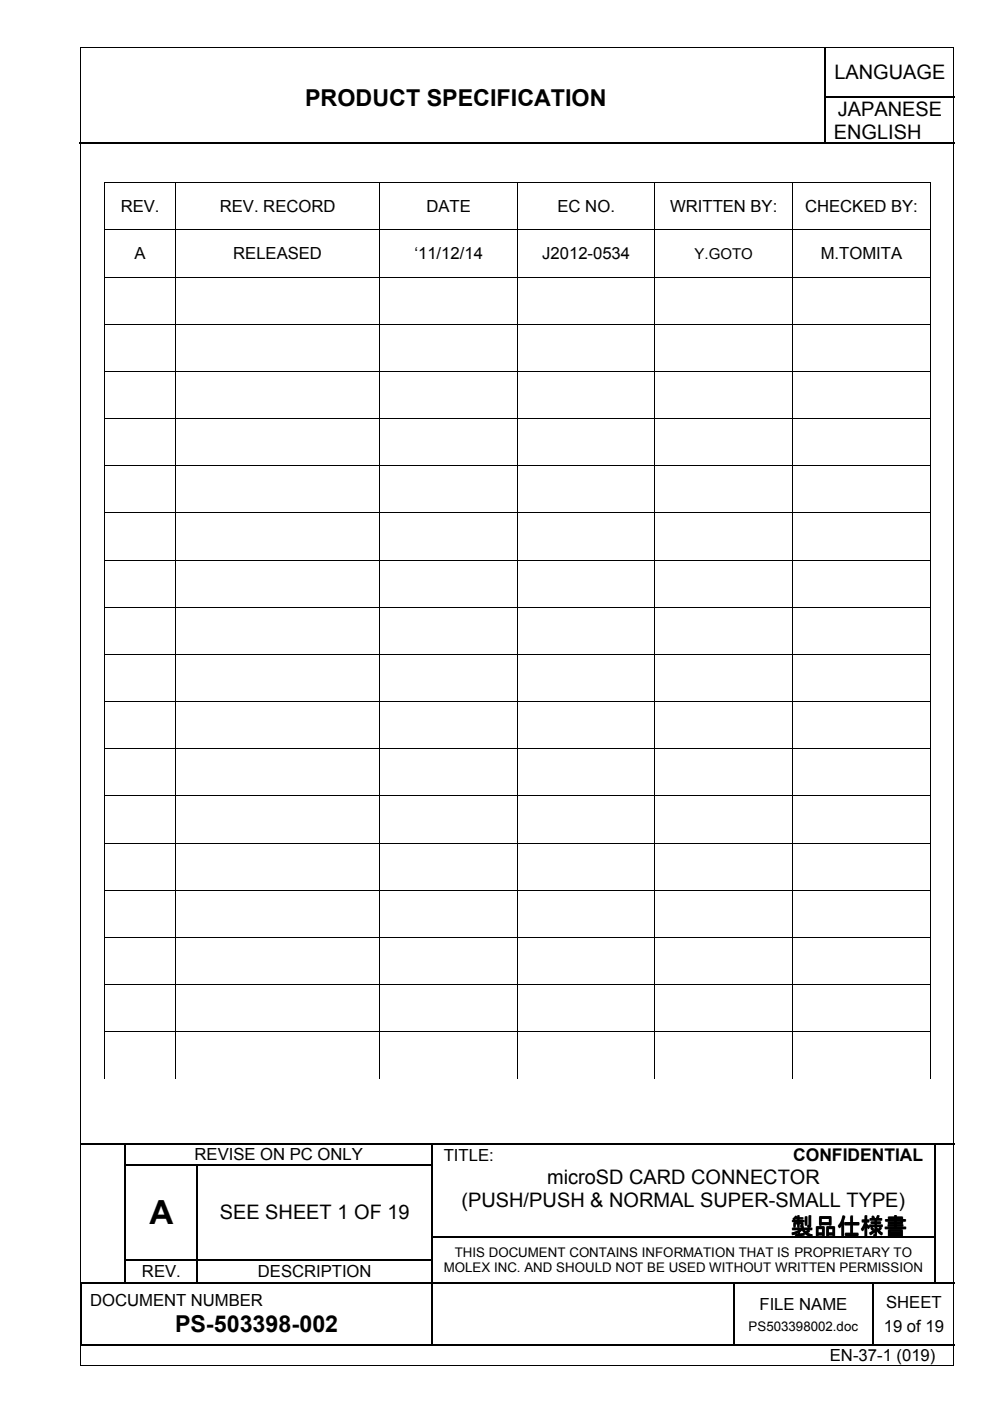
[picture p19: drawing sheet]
<svg xmlns="http://www.w3.org/2000/svg" width="210mm" height="297mm" viewBox="0 0 210 297" stroke-linecap="round" stroke-linejoin="round" font-family="sans-serif">
<defs><g id="words">
<text font-size="7" x="31.7" y="259.6">A</text>
<g font-size="4.9">
<text x="64.7" y="22.5">PRODUCT SPECIFICATION</text>
<text x="167.7" y="261.7">製品仕様書</text>
<text x="37.1" y="282.4">PS-503398-002</text>
</g>
<g font-size="4.2">
<text x="176.9" y="16.8">LANGUAGE</text>
<text x="176.8" y="29.4">ENGLISH</text>
<text x="177.7" y="24.6">JAPANESE</text>
<text x="116" y="251">microSD CARD CONNECTOR</text>
<text x="97.9" y="255.8">(PUSH/PUSH &amp; NORMAL SUPER-SMALL TYPE)</text>
<text x="46.6" y="258.6">SEE SHEET 1 OF 19</text>
</g>
<text font-size="3.7" x="168.2" y="246.2">CONFIDENTIAL</text>
<g font-size="3.5">
<text x="25.6" y="45">REV.</text>
<text x="46.6" y="45">REV. RECORD</text>
<text x="90.4" y="45">DATE</text>
<text x="118.2" y="45">EC NO.</text>
<text x="142.1" y="45">WRITTEN BY:</text>
<text x="170.7" y="45">CHECKED BY:</text>
<text x="28.5" y="55">A</text>
<text x="49.4" y="55">RELEASED</text>
<text x="87.9" y="55">‘11/12/14</text>
<text x="115" y="55">J2012-0534</text>
<text x="174" y="55">M.TOMITA</text>
<text x="41.3" y="246">REVISE ON PC ONLY</text>
<text x="94.1" y="246.2">TITLE:</text>
<text x="30.1" y="270.8">REV.</text>
<text x="54.7" y="270.8">DESCRIPTION</text>
<text x="19.1" y="277">DOCUMENT NUMBER</text>
<text x="161" y="277.7">FILE NAME</text>
<text x="187.9" y="277.3">SHEET</text>
<text x="187.4" y="282.4">19 of 19</text>
<text x="176" y="288.6">EN-37-1 (019)</text>
</g>
<text font-size="3.2" x="147.3" y="54.9">Y.GOTO</text>
<g font-size="2.8">
<text x="94.1" y="269.7">MOLEX INC. AND SHOULD NOT BE USED WITHOUT WRITTEN PERMISSION</text>
<text x="96.4" y="266.5">THIS DOCUMENT CONTAINS INFORMATION THAT IS PROPRIETARY TO</text>
<text x="158.7" y="282.1">PS503398002.doc</text>
</g>
</g></defs>
<g fill="none" stroke="#000" stroke-width=".25">
<path d="M174.9 10.2v10.2M16.8 30.4h158M174.9 20.6v9.7M175.1 20.5h27.4M175.1 30.4h27.4M17.2 242.6h9.3M26.6 242.8v4M26.6 247.1v4.8M26.6 252.2v4.8M26.6 257.3v4.9M26.7 242.6h64.8M26.7 246.9h15"/>
<path d="M41.8 247.1v4.8M41.8 252.2v4.8M41.8 257.3v4.9M42 246.9h49.5M91.6 242.8v4M91.6 247.1v4.8M91.6 252.2v4.8M91.6 257.3v4.9M91.7 242.6h106.4M198.2 242.8v4M198.2 247.1v4.8M198.2 252.2v4.8"/>
<path d="M198.2 257.3v4.9M198.4 242.6h4M17.2 272.1v13M17.6 272h8.9M26.6 262.5v4.5M26.6 267.3v4.5M26.7 267.1h15M26.7 272h15M41.8 262.5v4.5M41.8 267.3v4.5M42 267.1h49.5M42 272h49.5"/>
<path d="M91.6 262.5v4.5M91.6 267.3v4.5M91.6 272.1v13M91.7 262.3h106.4M91.7 272h63.8M155.6 272.1v13M155.7 272h29.3M185.1 272.1v13M185.3 272h12.8M198.2 262.5v4.5M198.2 267.3v4.5M198.4 272h4"/>
<path d="M17.3 285.2h74.2M91.7 285.2h63.8M155.7 285.2h29.3M185.3 285.2h17.1"/>
</g>
<g fill="#000">
<path d="M174.8 20.4h.3v.2h-.3zM174.8 30.3h.3v.2h-.3zM26.5 242.7l.2 .1zM26.5 242.5h.2v.2h-.2zM26.5 246.8h.2v.3h-.2zM26.5 251.9h.2v.3h-.2zM26.5 257h.2v.3h-.2zM41.7 247.1h.3zM41.7 246.8h.3v.3h-.3zM41.7 251.9h.3v.3h-.3zM41.7 257h.3v.3h-.3zM91.5 242.7l.2 .1z"/>
<path d="M91.5 242.5h.2v.2h-.2zM91.5 246.8h.2v.3h-.2zM91.5 251.9h.2v.3h-.2zM91.5 257h.2v.3h-.2zM198.1 242.7l.3 .1zM198.1 242.5h.3v.2h-.3zM198.1 246.8h.3v.3h-.3zM198.1 251.9h.3v.3h-.3zM198.1 257h.3v.3h-.3zM17.1 271.8h.2v.3h-.2zM17.3 271.8h.3v.3h-.3zM26.5 262.2h.2v.3h-.2z"/>
<path d="M26.5 267h.2v.3h-.2zM26.5 271.8h.2v.3h-.2zM41.7 262.2h.3v.3h-.3zM41.7 267h.3v.3h-.3zM41.7 271.8h.3v.3h-.3zM91.5 262.2h.2v.3h-.2zM91.5 267h.2v.3h-.2zM91.5 271.8h.2v.3h-.2zM155.5 272.1h.2zM155.5 271.8h.2v.3h-.2zM185 272.1h.3zM185 271.8h.3v.3h-.3z"/>
<path d="M198.1 262.2h.3v.3h-.3zM198.1 267h.3v.3h-.3zM198.1 271.8h.3v.3h-.3zM17.1 285.1h.2v.2h-.2zM91.5 285.1h.2v.2h-.2zM155.5 285.1h.2v.2h-.2zM185 285.1h.3v.2h-.3z"/>
</g>
<g fill="#fff">
<path d="M17.3 10.2l.1 .2z" fill-rule="evenodd"/>
<path d="M36.6 11.2h19.4v17h-19.4z" fill-rule="evenodd"/>
<path d="M135.4 11.2h19.4v17h-19.4z" fill-rule="evenodd"/>
<path d="M62.1 16.5h69.7v9.7h-69.7z" fill-rule="evenodd"/>
</g>
<g fill="#000">
<path d="M22.1 38.7h.2v.1h-.2zM37.1 38.7h.2v.1h-.2zM80.5 38.7h.1v.1h-.1zM109.6 38.7h.2v.1h-.2zM138.8 38.7h.2v.1h-.2zM168 38.7h.1v.1h-.1zM197.1 38.7h.2v.1h-.2zM22.1 48.7h.2v.1h-.2zM22.1 58.7h.2v.1h-.2zM37.1 48.7h.2v.1h-.2zM37.1 58.7h.2v.1h-.2zM80.5 48.7h.1v.1h-.1z"/>
<path d="M80.5 58.7h.1v.1h-.1zM109.6 48.7h.2v.1h-.2zM109.6 58.7h.2v.1h-.2zM138.8 48.7h.2v.1h-.2zM138.8 58.7h.2v.1h-.2zM168 48.7h.1v.1h-.1zM168 58.7h.1v.1h-.1zM197.1 48.7h.2v.1h-.2zM197.1 58.7h.2v.1h-.2zM22.1 68.7h.2v.1h-.2zM22.1 78.7h.2v.1h-.2zM37.1 68.7h.2v.1h-.2z"/>
<path d="M37.1 78.7h.2v.1h-.2zM80.5 68.7h.1v.1h-.1zM80.5 78.7h.1v.1h-.1zM109.6 68.7h.2v.1h-.2zM109.6 78.7h.2v.1h-.2zM138.8 68.7h.2v.1h-.2zM138.8 78.7h.2v.1h-.2zM168 68.7h.1v.1h-.1zM168 78.7h.1v.1h-.1zM197.1 68.7h.2v.1h-.2zM197.1 78.7h.2v.1h-.2zM22.1 88.7h.2v.1h-.2z"/>
<path d="M22.1 98.7h.2v.1h-.2zM37.1 88.7h.2v.1h-.2zM37.1 98.7h.2v.1h-.2zM80.5 88.7h.1v.1h-.1zM80.5 98.7h.1v.1h-.1zM109.6 88.7h.2v.1h-.2zM109.6 98.7h.2v.1h-.2zM138.8 88.7h.2v.1h-.2zM138.8 98.7h.2v.1h-.2zM168 88.7h.1v.1h-.1zM168 98.7h.1v.1h-.1zM197.1 88.7h.2v.1h-.2z"/>
<path d="M197.1 98.7h.2v.1h-.2zM22.1 108.7h.2v.1h-.2zM22.1 118.7h.2v.2h-.2zM37.1 108.7h.2v.1h-.2zM37.1 118.7h.2v.2h-.2zM80.5 108.7h.1v.1h-.1zM80.5 118.7h.1v.2h-.1zM109.6 108.7h.2v.1h-.2zM109.6 118.7h.2v.2h-.2zM138.8 108.7h.2v.1h-.2zM138.8 118.7h.2v.2h-.2zM168 108.7h.1v.1h-.1z"/>
<path d="M168 118.7h.1v.2h-.1zM197.1 108.7h.2v.1h-.2zM197.1 118.7h.2v.2h-.2zM22.1 128.7h.2v.1h-.2zM22.1 138.7h.2v.2h-.2zM37.1 128.7h.2v.1h-.2zM37.1 138.7h.2v.2h-.2zM80.5 128.7h.1v.1h-.1zM80.5 138.7h.1v.2h-.1zM109.6 128.7h.2v.1h-.2zM109.6 138.7h.2v.2h-.2zM138.8 128.7h.2v.1h-.2z"/>
<path d="M138.8 138.7h.2v.2h-.2zM168 128.7h.1v.1h-.1zM168 138.7h.1v.2h-.1zM197.1 128.7h.2v.1h-.2zM197.1 138.7h.2v.2h-.2zM22.1 148.7h.2v.1h-.2zM22.1 158.7h.2v.2h-.2zM37.1 148.7h.2v.1h-.2zM37.1 158.7h.2v.2h-.2zM80.5 148.7h.1v.1h-.1zM80.5 158.7h.1v.2h-.1zM109.6 148.7h.2v.1h-.2z"/>
<path d="M109.6 158.7h.2v.2h-.2zM138.8 148.7h.2v.1h-.2zM138.8 158.7h.2v.2h-.2zM168 148.7h.1v.1h-.1zM168 158.7h.1v.2h-.1zM197.1 148.7h.2v.1h-.2zM197.1 158.7h.2v.2h-.2zM22.1 168.7h.2v.1h-.2zM22.1 178.7h.2v.2h-.2zM37.1 168.7h.2v.1h-.2zM37.1 178.7h.2v.2h-.2zM80.5 168.7h.1v.1h-.1z"/>
<path d="M80.5 178.7h.1v.2h-.1zM109.6 168.7h.2v.1h-.2zM109.6 178.7h.2v.2h-.2zM138.8 168.7h.2v.1h-.2zM138.8 178.7h.2v.2h-.2zM168 168.7h.1v.1h-.1zM168 178.7h.1v.2h-.1zM197.1 168.7h.2v.1h-.2zM197.1 178.7h.2v.2h-.2zM22.1 188.7h.2v.1h-.2zM22.1 198.7h.2v.2h-.2zM37.1 188.7h.2v.1h-.2z"/>
<path d="M37.1 198.7h.2v.2h-.2zM80.5 188.7h.1v.1h-.1zM80.5 198.7h.1v.2h-.1zM109.6 188.7h.2v.1h-.2zM109.6 198.7h.2v.2h-.2zM138.8 188.7h.2v.1h-.2zM138.8 198.7h.2v.2h-.2zM168 188.7h.1v.1h-.1zM168 198.7h.1v.2h-.1zM197.1 188.7h.2v.1h-.2zM197.1 198.7h.2v.2h-.2zM22.1 208.7h.2v.2h-.2z"/>
<path d="M22.1 218.7h.2v.2h-.2zM37.1 208.7h.2v.2h-.2zM37.1 218.7h.2v.2h-.2zM80.5 208.7h.1v.2h-.1zM80.5 218.7h.1v.2h-.1zM109.6 208.7h.2v.2h-.2zM109.6 218.7h.2v.2h-.2zM138.8 208.7h.2v.2h-.2zM138.8 218.7h.2v.2h-.2zM168 208.7h.1v.2h-.1zM168 218.7h.1v.2h-.1zM197.1 208.7h.2v.2h-.2z"/>
<path d="M197.1 218.7h.2v.2h-.2zM22.1 228.7h.2v.2h-.2zM37.1 228.7h.2v.2h-.2zM80.5 228.7h.1v.2h-.1zM109.6 228.7h.2v.2h-.2zM138.8 228.7h.2v.2h-.2zM168 228.7h.1v.2h-.1zM197.1 228.7h.2v.2h-.2z"/>
</g>
<g fill="none" stroke="#000" stroke-width=".21">
<path d="M22.2 38.8v9.9M22.3 38.8h14.8M37.2 38.8v9.9M37.3 38.8h43.2M80.6 38.8v9.9M80.6 38.8h29M109.7 38.8v9.9M109.8 38.8h29M138.9 38.8v9.9M139 38.8h29M168.1 38.8v9.9M168.1 38.8h29"/>
<path d="M197.2 38.8v9.9M22.2 48.8v9.9M22.2 58.8v9.9M22.3 48.7h14.8M22.3 58.8h14.8M37.2 48.8v9.9M37.2 58.8v9.9M37.3 48.7h43.2M37.3 58.8h43.2M80.6 48.8v9.9M80.6 58.8v9.9M80.6 48.7h29"/>
<path d="M80.6 58.8h29M109.7 48.8v9.9M109.7 58.8v9.9M109.8 48.7h29M109.8 58.8h29M138.9 48.8v9.9M138.9 58.8v9.9M139 48.7h29M139 58.8h29M168.1 48.8v9.9M168.1 58.8v9.9M168.1 48.7h29"/>
<path d="M168.1 58.8h29M197.2 48.8v9.9M197.2 58.8v9.9M22.2 68.8v9.9M22.2 78.8v9.9M22.3 68.7h14.8M22.3 78.8h14.8M37.2 68.8v9.9M37.2 78.8v9.9M37.3 68.7h43.2M37.3 78.8h43.2M80.6 68.8v9.9"/>
<path d="M80.6 78.8v9.9M80.6 68.7h29M80.6 78.8h29M109.7 68.8v9.9M109.7 78.8v9.9M109.8 68.7h29M109.8 78.8h29M138.9 68.8v9.9M138.9 78.8v9.9M139 68.7h29M139 78.8h29M168.1 68.8v9.9"/>
<path d="M168.1 78.8v9.9M168.1 68.7h29M168.1 78.8h29M197.2 68.8v9.9M197.2 78.8v9.9M22.2 88.8v9.9M22.2 98.8v9.9M22.3 88.8h14.8M22.3 98.8h14.8M37.2 88.8v9.9M37.2 98.8v9.9M37.3 88.8h43.2"/>
<path d="M37.3 98.8h43.2M80.6 88.8v9.9M80.6 98.8v9.9M80.6 88.8h29M80.6 98.8h29M109.7 88.8v9.9M109.7 98.8v9.9M109.8 88.8h29M109.8 98.8h29M138.9 88.8v9.9M138.9 98.8v9.9M139 88.8h29"/>
<path d="M139 98.8h29M168.1 88.8v9.9M168.1 98.8v9.9M168.1 88.8h29M168.1 98.8h29M197.2 88.8v9.9M197.2 98.8v9.9M22.2 108.8v9.9M22.2 118.9v9.8M22.3 108.8h14.8M22.3 118.8h14.8M37.2 108.8v9.9"/>
<path d="M37.2 118.9v9.8M37.3 108.8h43.2M37.3 118.8h43.2M80.6 108.8v9.9M80.6 118.9v9.8M80.6 108.8h29M80.6 118.8h29M109.7 108.8v9.9M109.7 118.9v9.8M109.8 108.8h29M109.8 118.8h29M138.9 108.8v9.9"/>
<path d="M138.9 118.9v9.8M139 108.8h29M139 118.8h29M168.1 108.8v9.9M168.1 118.9v9.8M168.1 108.8h29M168.1 118.8h29M197.2 108.8v9.9M197.2 118.9v9.8M22.2 128.8v9.9M22.2 138.9v9.8M22.3 128.8h14.8"/>
<path d="M22.3 138.8h14.8M37.2 128.8v9.9M37.2 138.9v9.8M37.3 128.8h43.2M37.3 138.8h43.2M80.6 128.8v9.9M80.6 138.9v9.8M80.6 128.8h29M80.6 138.8h29M109.7 128.8v9.9M109.7 138.9v9.8M109.8 128.8h29"/>
<path d="M109.8 138.8h29M138.9 128.8v9.9M138.9 138.9v9.8M139 128.8h29M139 138.8h29M168.1 128.8v9.9M168.1 138.9v9.8M168.1 128.8h29M168.1 138.8h29M197.2 128.8v9.9M197.2 138.9v9.8M22.2 148.8v9.9"/>
<path d="M22.2 158.9v9.8M22.3 148.8h14.8M22.3 158.8h14.8M37.2 148.8v9.9M37.2 158.9v9.8M37.3 148.8h43.2M37.3 158.8h43.2M80.6 148.8v9.9M80.6 158.9v9.8M80.6 148.8h29M80.6 158.8h29M109.7 148.8v9.9"/>
<path d="M109.7 158.9v9.8M109.8 148.8h29M109.8 158.8h29M138.9 148.8v9.9M138.9 158.9v9.8M139 148.8h29M139 158.8h29M168.1 148.8v9.9M168.1 158.9v9.8M168.1 148.8h29M168.1 158.8h29M197.2 148.8v9.9"/>
<path d="M197.2 158.9v9.8M22.2 168.8v9.9M22.2 178.9v9.8M22.3 168.8h14.8M22.3 178.8h14.8M37.2 168.8v9.9M37.2 178.9v9.8M37.3 168.8h43.2M37.3 178.8h43.2M80.6 168.8v9.9M80.6 178.9v9.8M80.6 168.8h29"/>
<path d="M80.6 178.8h29M109.7 168.8v9.9M109.7 178.9v9.8M109.8 168.8h29M109.8 178.8h29M138.9 168.8v9.9M138.9 178.9v9.8M139 168.8h29M139 178.8h29M168.1 168.8v9.9M168.1 178.9v9.8M168.1 168.8h29"/>
<path d="M168.1 178.8h29M197.2 168.8v9.9M197.2 178.9v9.8M22.2 188.8v9.9M22.2 198.9v9.8M22.3 188.8h14.8M22.3 198.8h14.8M37.2 188.8v9.9M37.2 198.9v9.8M37.3 188.8h43.2M37.3 198.8h43.2M80.6 188.8v9.9"/>
<path d="M80.6 198.9v9.8M80.6 188.8h29M80.6 198.8h29M109.7 188.8v9.9M109.7 198.9v9.8M109.8 188.8h29M109.8 198.8h29M138.9 188.8v9.9M138.9 198.9v9.8M139 188.8h29M139 198.8h29M168.1 188.8v9.9"/>
<path d="M168.1 198.9v9.8M168.1 188.8h29M168.1 198.8h29M197.2 188.8v9.9M197.2 198.9v9.8M22.2 208.9v9.8M22.2 218.9v9.8M22.3 208.8h14.8M22.3 218.8h14.8M37.2 208.9v9.8M37.2 218.9v9.8M37.3 208.8h43.2"/>
<path d="M37.3 218.8h43.2M80.6 208.9v9.8M80.6 218.9v9.8M80.6 208.8h29M80.6 218.8h29M109.7 208.9v9.8M109.7 218.9v9.8M109.8 208.8h29M109.8 218.8h29M138.9 208.9v9.8M138.9 218.9v9.8M139 208.8h29"/>
<path d="M139 218.8h29M168.1 208.9v9.8M168.1 218.9v9.8M168.1 208.8h29M168.1 218.8h29M197.2 208.9v9.8M197.2 218.9v9.8M22.3 228.8h14.8M37.3 228.8h43.2M80.6 228.8h29M109.8 228.8h29M139 228.8h29"/>
<path d="M168.1 228.8h29"/>
</g>
<path d="M16.7 228.9h185.9v4h-185.9z" fill="#fff"/>
<path d="M17 10h.2v.2h-.2zM202.1 10h.2v.2h-.2zM17 289.4h.2v.2h-.2zM202.1 289.4h.2v.2h-.2z" fill="#000"/>
<path d="M17.1 10.2v279.2M17.2 10.1h184.9M202.2 10.2v279.2M17.2 289.5h184.9" fill="none" stroke="#000" stroke-width=".21"/>
<use href="#words"/>
</svg>
